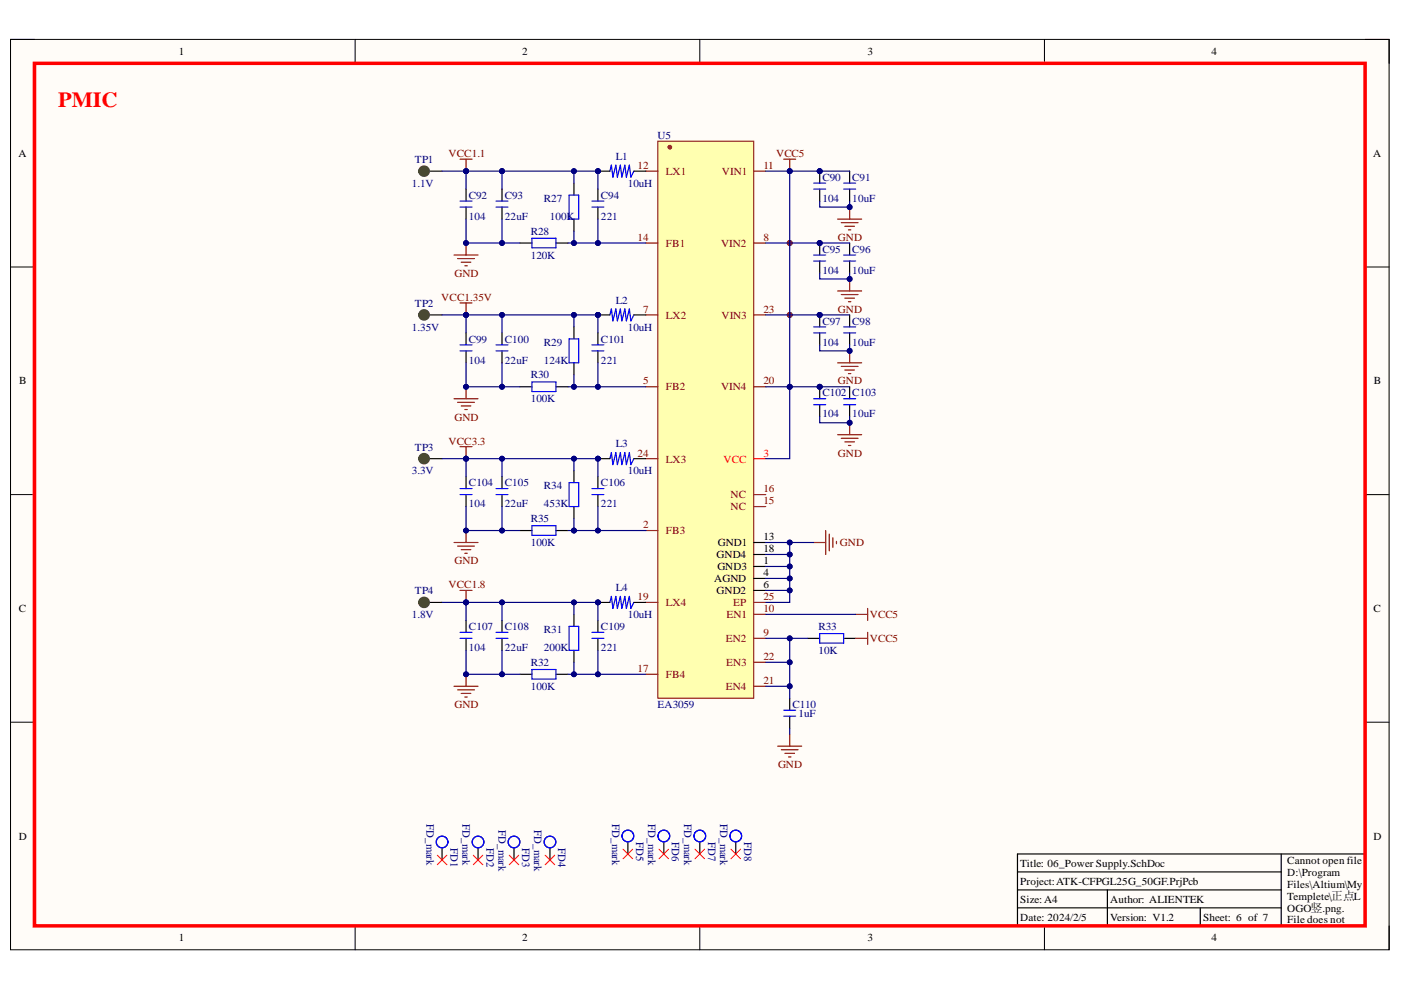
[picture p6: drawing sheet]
<svg xmlns="http://www.w3.org/2000/svg" width="297mm" height="210mm" viewBox="0 0 297 210" stroke-linecap="round" stroke-linejoin="round" font-family="sans-serif">
<defs><g id="words">
<text font-size="4.6" fill="#f00" x="12.4" y="22.7">PMIC</text>
<g font-size="2.4" fill="#000080">
<text x="90.4" y="174.7" transform="rotate(90 90.4 174.7)">FD_mark</text>
<text x="95.5" y="179.8" transform="rotate(90 95.5 179.8)">FD1</text>
<text x="98.1" y="174.7" transform="rotate(90 98.1 174.7)">FD_mark</text>
<text x="103.1" y="179.8" transform="rotate(90 103.1 179.8)">FD2</text>
<text x="105.7" y="176" transform="rotate(90 105.7 176)">FD_mark</text>
<text x="110.7" y="179.8" transform="rotate(90 110.7 179.8)">FD3</text>
<text x="113.3" y="176" transform="rotate(90 113.3 176)">FD_mark</text>
<text x="118.4" y="179.8" transform="rotate(90 118.4 179.8)">FD4</text>
<text x="129.8" y="174.7" transform="rotate(90 129.8 174.7)">FD_mark</text>
<text x="134.9" y="178.5" transform="rotate(90 134.9 178.5)">FD5</text>
<text x="137.4" y="174.7" transform="rotate(90 137.4 174.7)">FD_mark</text>
<text x="142.5" y="178.5" transform="rotate(90 142.5 178.5)">FD6</text>
<text x="145.1" y="174.7" transform="rotate(90 145.1 174.7)">FD_mark</text>
<text x="150.2" y="178.5" transform="rotate(90 150.2 178.5)">FD7</text>
<text x="152.7" y="174.7" transform="rotate(90 152.7 174.7)">FD_mark</text>
<text x="157.8" y="178.5" transform="rotate(90 157.8 178.5)">FD8</text>
</g>
<g font-size="2.3">
<text x="37.9" y="11.7">1</text>
<text x="110.7" y="11.7">2</text>
<text x="183.9" y="11.7">3</text>
<text x="256.9" y="11.7">4</text>
<text x="3.9" y="33.3">A</text>
<text x="291.1" y="33.3">A</text>
<text x="4.1" y="81.5">B</text>
<text x="291.3" y="81.5">B</text>
<text x="151.9" y="118.4">GND4</text>
<text x="152.2" y="115.8">GND1</text>
<text x="161.8" y="119.6">1</text>
<text x="161.8" y="114.6">13</text>
<text x="161.8" y="117.1">18</text>
<text x="151.4" y="123.4">AGND</text>
<text x="151.9" y="126">GND2</text>
<text x="152.1" y="120.9">GND3</text>
<text x="161.8" y="122.2">4</text>
<text x="161.8" y="124.7">6</text>
<text x="4" y="129.8">C</text>
<text x="291.2" y="129.8">C</text>
<text x="4" y="178">D</text>
<text x="291.2" y="178">D</text>
<text x="216.3" y="183.8">Title: 06_Power Supply.SchDoc</text>
<text x="272.9" y="183.1">Cannot open file</text>
<text x="272.9" y="185.7">D:\Program</text>
<text x="216.3" y="191.4">Size: A4</text>
<text x="216.3" y="187.6">Project:ATK-CFPGL25G_50GF.PrjPcb</text>
<text x="235.4" y="191.4">Author: ALIENTEK</text>
<text x="272.9" y="188.2">Files\Altium\My</text>
<text x="272.9" y="190.7">Templete\正点L</text>
<text x="216.3" y="195.2">Date: 2024/2/5</text>
<text x="235.4" y="195.2">Version: V1.2</text>
<text x="255.1" y="195.2">Sheet: 6 of 7</text>
<text x="272.9" y="193.3">OGO竖.png.</text>
<text x="272.9" y="195.8">File does not</text>
<text x="37.9" y="199.6">1</text>
<text x="110.7" y="199.6">2</text>
<text x="183.9" y="199.6">3</text>
<text x="256.9" y="199.6">4</text>
<text x="272.9" y="198.3">exist.</text>
</g>
<g font-size="2.3" fill="#000080">
<text x="139.4" y="29.5">U5</text>
<text x="88" y="34.6">TP1</text>
<text x="130.5" y="33.9">L1</text>
<text x="87.3" y="39.6">1.1V</text>
<text x="133.1" y="39.6">10uH</text>
<text x="174.4" y="38.4">C90</text>
<text x="180.7" y="38.4">C91</text>
<text x="99.4" y="42.2">C92</text>
<text x="99.4" y="46.6">104</text>
<text x="107" y="42.2">C93</text>
<text x="107" y="46.6">22uF</text>
<text x="115.3" y="42.8">R27</text>
<text x="116.6" y="46.6">100K</text>
<text x="127.4" y="42.2">C94</text>
<text x="127.4" y="46.6">221</text>
<text x="174.4" y="42.8">104</text>
<text x="180.7" y="42.8">10uF</text>
<text x="112.5" y="49.8">R28</text>
<text x="174.4" y="53.6">C95</text>
<text x="180.7" y="53.6">C96</text>
<text x="112.5" y="54.9">120K</text>
<text x="174.4" y="58">104</text>
<text x="180.7" y="58">10uF</text>
<text x="88" y="65">TP2</text>
<text x="130.5" y="64.4">L2</text>
<text x="87.3" y="70.1">1.35V</text>
<text x="133.1" y="70.1">10uH</text>
<text x="174.4" y="68.8">C97</text>
<text x="180.7" y="68.8">C98</text>
<text x="99.4" y="72.6">C99</text>
<text x="99.4" y="77.1">104</text>
<text x="107" y="72.6">C100</text>
<text x="107" y="77.1">22uF</text>
<text x="115.3" y="73.3">R29</text>
<text x="115.3" y="77.1">124K</text>
<text x="127.4" y="72.6">C101</text>
<text x="127.4" y="77.1">221</text>
<text x="174.4" y="73.3">104</text>
<text x="180.7" y="73.3">10uF</text>
<text x="112.5" y="80.2">R30</text>
<text x="112.5" y="85.3">100K</text>
<text x="174.4" y="84">C102</text>
<text x="174.4" y="88.5">104</text>
<text x="180.7" y="84">C103</text>
<text x="180.7" y="88.5">10uF</text>
<text x="88" y="95.5">TP3</text>
<text x="130.5" y="94.9">L3</text>
<text x="87.3" y="100.6">3.3V</text>
<text x="133.1" y="100.6">10uH</text>
<text x="99.4" y="103.1">C104</text>
<text x="99.4" y="107.5">104</text>
<text x="107" y="103.1">C105</text>
<text x="107" y="107.5">22uF</text>
<text x="115.3" y="103.7">R34</text>
<text x="115.3" y="107.5">453K</text>
<text x="127.4" y="103.1">C106</text>
<text x="127.4" y="107.5">221</text>
<text x="112.5" y="110.7">R35</text>
<text x="112.5" y="115.8">100K</text>
<text x="88" y="126">TP4</text>
<text x="130.5" y="125.4">L4</text>
<text x="87.3" y="131">1.8V</text>
<text x="133.1" y="131">10uH</text>
<text x="99.4" y="133.6">C107</text>
<text x="107" y="133.6">C108</text>
<text x="115.3" y="134.2">R31</text>
<text x="127.4" y="133.6">C109</text>
<text x="173.5" y="133.6">R33</text>
<text x="99.4" y="138.1">104</text>
<text x="107" y="138.1">22uF</text>
<text x="112.5" y="141.2">R32</text>
<text x="115.3" y="138.1">200K</text>
<text x="127.4" y="138.1">221</text>
<text x="173.5" y="138.6">10K</text>
<text x="112.5" y="146.3">100K</text>
<text x="139.4" y="150.1">EA3059</text>
<text x="168" y="150.1">C110</text>
<text x="169.3" y="152">1uF</text>
</g>
<g font-size="2.3" fill="#800000">
<text x="95.1" y="33.3">VCC1.1</text>
<text x="164.6" y="33.3">VCC5</text>
<text x="177.7" y="51.1">GND</text>
<text x="96.4" y="58.7">GND</text>
<text x="93.6" y="63.7">VCC1.35V</text>
<text x="177.7" y="66.3">GND</text>
<text x="177.7" y="81.5">GND</text>
<text x="96.4" y="89.2">GND</text>
<text x="95.1" y="94.3">VCC3.3</text>
<text x="177.7" y="96.8">GND</text>
<text x="96.4" y="119.6">GND</text>
<text x="178.1" y="115.8">GND</text>
<text x="95.1" y="124.7">VCC1.8</text>
<text x="184.4" y="131">VCC5</text>
<text x="184.4" y="136.1">VCC5</text>
<text x="96.4" y="150.1">GND</text>
<text x="165" y="162.8">GND</text>
</g>
<g font-size="2.3" fill="#800">
<text x="135.2" y="35.8">12</text>
<text x="161.8" y="35.8">11</text>
<text x="141.2" y="37.1">LX1</text>
<text x="153" y="37.1">VIN1</text>
<text x="135.2" y="51.1">14</text>
<text x="141.2" y="52.3">FB1</text>
<text x="152.9" y="52.3">VIN2</text>
<text x="161.8" y="51.1">8</text>
<text x="136.4" y="66.3">7</text>
<text x="141.2" y="67.5">LX2</text>
<text x="153" y="67.5">VIN3</text>
<text x="161.8" y="66.3">23</text>
<text x="136.4" y="81.5">5</text>
<text x="141.2" y="82.8">FB2</text>
<text x="152.9" y="82.8">VIN4</text>
<text x="161.8" y="81.5">20</text>
<text x="135.2" y="96.8">24</text>
<text x="141.2" y="98.1">LX3</text>
<text x="154.9" y="105.7">NC</text>
<text x="161.8" y="106.9">15</text>
<text x="161.8" y="104.4">16</text>
<text x="136.4" y="112">2</text>
<text x="141.2" y="113.3">FB3</text>
<text x="154.9" y="108.2">NC</text>
<text x="135.2" y="127.2">19</text>
<text x="141.2" y="128.5">LX4</text>
<text x="154.1" y="131">EN1</text>
<text x="155.4" y="128.5">EP</text>
<text x="161.8" y="129.8">10</text>
<text x="161.8" y="127.2">25</text>
<text x="153.9" y="136.1">EN2</text>
<text x="161.8" y="134.8">9</text>
<text x="135.2" y="142.5">17</text>
<text x="141.2" y="143.7">FB4</text>
<text x="154" y="141.2">EN3</text>
<text x="161.8" y="139.9">22</text>
<text x="153.9" y="146.3">EN4</text>
<text x="161.8" y="145">21</text>
</g>
<g font-size="2.3" fill="#f00">
<text x="153.4" y="98.1">VCC</text>
<text x="161.8" y="96.8">3</text>
</g>
</g></defs>
<path d="M2.2 8.4h292.3v193h-292.3z" fill-rule="evenodd" fill="#fffcf8"/>
<path d="M2.2 8.4h292.3v193h-292.3z" fill="none" stroke="#000" stroke-width=".21"/>
<path d="M7.3 13.4h282.1v182.9h-282.1z" fill-rule="evenodd" fill="#fffcf8"/>
<g fill="none" stroke="#000" stroke-width=".21">
<path d="M2.2 8.4h5.1M7.3 13.4h282.1v182.9h-282.1zM75.3 8.4v5M148.4 8.4v5M221.4 8.4v5M289.4 8.4h5.1v5M2.2 56.6h5.1M289.4 56.6h5.1M2.2 104.9h5.1M289.4 104.9h5.1M2.2 153.1h5.1M289.4 153.1h5.1"/>
<path d="M75.3 196.3v5.1M148.4 196.3v5.1M221.4 196.3v5.1M294.5 196.3v5.1"/>
</g>
<circle cx="167.4" cy="66.8" r=".51" fill="#000080"/>
<circle cx="167.4" cy="66.8" r=".51" fill="none" stroke="#000080" stroke-width=".21"/>
<circle cx="167.4" cy="51.5" r=".51" fill="#000080"/>
<circle cx="167.4" cy="51.5" r=".51" fill="none" stroke="#000080" stroke-width=".21"/>
<path d="M215.7 181.1h73.7v15.2h-73.7zM215.7 188.7h55.9M215.7 192.5h55.9M215.7 184.9h55.9M234.8 188.7v7.6M254.5 192.5v3.8M271.6 181.1v15.2" fill="none" stroke="#000" stroke-width=".25"/>
<path d="M7.3 13.4h282.1v182.9h-282.1z" fill="none" stroke="#f00" stroke-width=".75"/>
<path d="M139.5 29.9h20.3v118.1h-20.3z" fill-rule="evenodd" fill="#ffffb0"/>
<path d="M139.5 29.9h20.3v118.1h-20.3z" fill="none" stroke="#800000" stroke-width=".21"/>
<circle cx="142" cy="31.2" r=".38" fill="#800"/>
<g fill="none" stroke="#800" stroke-width=".25">
<path d="M136.9 36.3h2.6M159.8 36.3h2.6M136.9 51.5h2.6M159.8 51.5h2.6M136.9 66.8h2.6M159.8 66.8h2.6M136.9 82h2.6M136.9 97.2h2.6M159.8 82h2.6M136.9 112.5h2.6M159.8 107.4h2.6M159.8 104.9h2.6"/>
<path d="M136.9 127.7h2.6M159.8 135.3h2.6M159.8 130.3h2.6M159.8 127.7h2.6M136.9 143h2.6M159.8 145.5h2.6M159.8 140.4h2.6"/>
<circle cx="142" cy="31.2" r=".38"/>
</g>
<path d="M159.8 115h2.6M159.8 117.6h2.6M159.8 120.1h2.6M159.8 122.6h2.6M159.8 125.2h2.6" fill="none" stroke="#000" stroke-width=".25"/>
<path d="M159.8 97.2h2.6" fill="none" stroke="#f00" stroke-width=".25"/>
<path d="M166.2 33.8h2.5M167.4 33.8v2.5" fill="none" stroke="#800000" stroke-width=".25"/>
<circle cx="167.4" cy="36.3" r=".51" fill="#000080"/>
<circle cx="167.4" cy="36.3" r=".51" fill="none" stroke="#000080" stroke-width=".21"/>
<path d="M177.6 46.5h5.1M178.4 47.2h3.5M179.1 48h2.1M179.9 48.7h.5M180.1 43.9v2.6" fill="none" stroke="#800000" stroke-width=".25"/>
<circle cx="180.1" cy="43.9" r=".51" fill="#000080"/>
<circle cx="180.1" cy="43.9" r=".51" fill="none" stroke="#000080" stroke-width=".21"/>
<circle cx="167.4" cy="51.5" r=".51" fill="#800000"/>
<circle cx="167.4" cy="51.5" r=".51" fill="none" stroke="#800000" stroke-width=".21"/>
<circle cx="167.4" cy="66.8" r=".51" fill="#800000"/>
<circle cx="167.4" cy="66.8" r=".51" fill="none" stroke="#800000" stroke-width=".21"/>
<path d="M172.5 115h2.6M175.1 112.5v5.1M175.8 113.3v3.5M176.6 114v2M177.3 114.8v.5" fill="none" stroke="#800000" stroke-width=".25"/>
<circle cx="126.8" cy="36.3" r=".51" fill="#000080"/>
<circle cx="126.8" cy="36.3" r=".51" fill="none" stroke="#000080" stroke-width=".21"/>
<path d="M129.3 36.3l.3-1.3 .3 2.6 .7-2.6 .3 2.6 .6-2.6 .3 2.6 .7-2.6 .3 2.6 .6-2.6 .4 2.6 .6-1.3" fill="none" stroke="#00f" stroke-width=".25"/>
<path d="M126.8 36.3h2.5M134.4 36.3h2.5" fill="none" stroke="#000" stroke-width=".25"/>
<circle cx="126.8" cy="36.3" r=".51" fill="#000080"/>
<circle cx="126.8" cy="36.3" r=".51" fill="none" stroke="#000080" stroke-width=".21"/>
<circle cx="126.8" cy="66.8" r=".51" fill="#000080"/>
<circle cx="126.8" cy="66.8" r=".51" fill="none" stroke="#000080" stroke-width=".21"/>
<path d="M129.3 66.8l.3-1.3 .3 2.5 .7-2.5 .3 2.5 .6-2.5 .3 2.5 .7-2.5 .3 2.5 .6-2.5 .4 2.5 .6-1.2" fill="none" stroke="#00f" stroke-width=".25"/>
<path d="M126.8 66.8h2.5M134.4 66.8h2.5" fill="none" stroke="#000" stroke-width=".25"/>
<circle cx="126.8" cy="66.8" r=".51" fill="#000080"/>
<circle cx="126.8" cy="66.8" r=".51" fill="none" stroke="#000080" stroke-width=".21"/>
<path d="M97.5 64.2h2.6M98.8 64.2v2.6" fill="none" stroke="#800000" stroke-width=".25"/>
<circle cx="98.8" cy="66.8" r=".51" fill="#000080"/>
<circle cx="98.8" cy="66.8" r=".51" fill="none" stroke="#000080" stroke-width=".21"/>
<circle cx="126.8" cy="97.2" r=".51" fill="#000080"/>
<circle cx="126.8" cy="97.2" r=".51" fill="none" stroke="#000080" stroke-width=".21"/>
<path d="M129.3 97.2l.3-1.2 .3 2.5 .7-2.5 .3 2.5 .6-2.5 .3 2.5 .7-2.5 .3 2.5 .6-2.5 .4 2.5 .6-1.3" fill="none" stroke="#00f" stroke-width=".25"/>
<path d="M126.8 97.2h2.5M134.4 97.2h2.5" fill="none" stroke="#000" stroke-width=".25"/>
<circle cx="126.8" cy="97.2" r=".51" fill="#000080"/>
<circle cx="126.8" cy="97.2" r=".51" fill="none" stroke="#000080" stroke-width=".21"/>
<circle cx="126.8" cy="127.7" r=".51" fill="#000080"/>
<circle cx="126.8" cy="127.7" r=".51" fill="none" stroke="#000080" stroke-width=".21"/>
<path d="M129.3 127.7l.3-1.2 .3 2.5 .7-2.5 .3 2.5 .6-2.5 .3 2.5 .7-2.5 .3 2.5 .6-2.5 .4 2.5 .6-1.3" fill="none" stroke="#00f" stroke-width=".25"/>
<path d="M126.8 127.7h2.5M134.4 127.7h2.5" fill="none" stroke="#000" stroke-width=".25"/>
<circle cx="126.8" cy="127.7" r=".51" fill="#000080"/>
<circle cx="126.8" cy="127.7" r=".51" fill="none" stroke="#000080" stroke-width=".21"/>
<path d="M126.8 40.1v2.5M126.8 43.9v2.5M91.2 66.8h2.5" fill="none" stroke="#000" stroke-width=".25"/>
<circle cx="89.9" cy="66.8" r=".61" fill="none" stroke="#602732" stroke-width="1.2"/>
<path d="M125.5 43.9h2.5M125.5 42.6h2.5" fill="none" stroke="#00f" stroke-width=".25"/>
<circle cx="173.8" cy="36.3" r=".51" fill="#000080"/>
<circle cx="173.8" cy="36.3" r=".51" fill="none" stroke="#000080" stroke-width=".21"/>
<path d="M173.8 36.3v2.5" fill="none" stroke="#000" stroke-width=".25"/>
<circle cx="173.8" cy="36.3" r=".51" fill="#000080"/>
<circle cx="173.8" cy="36.3" r=".51" fill="none" stroke="#000080" stroke-width=".21"/>
<path d="M180.1 36.3v2.5M173.8 40.1v2.5M180.1 40.1v2.5" fill="none" stroke="#000" stroke-width=".25"/>
<path d="M172.5 38.8h2.6M178.9 38.8h2.5M172.5 40.1h2.6M178.9 40.1h2.5" fill="none" stroke="#00f" stroke-width=".25"/>
<path d="M177.6 76.9h5.1M178.4 77.7h3.5M179.1 78.5h2.1M179.9 79.2h.5M180.1 74.4v2.5" fill="none" stroke="#800000" stroke-width=".25"/>
<circle cx="180.1" cy="74.4" r=".51" fill="#000080"/>
<circle cx="180.1" cy="74.4" r=".51" fill="none" stroke="#000080" stroke-width=".21"/>
<path d="M96.3 84.5h5M97 85.3h3.6M97.8 86.1h2M98.6 86.8h.5M98.8 82v2.5" fill="none" stroke="#800000" stroke-width=".25"/>
<circle cx="98.8" cy="82" r=".51" fill="#000080"/>
<circle cx="98.8" cy="82" r=".51" fill="none" stroke="#000080" stroke-width=".21"/>
<path d="M98.8 70.6v2.5M98.8 74.4v2.5M106.4 70.6v2.5M106.4 74.4v2.5M121.7 69.3v2.5M121.7 76.9v2.6M126.8 70.6v2.5M126.8 74.4v2.5M110.2 82h2.6M117.9 82h2.5" fill="none" stroke="#000" stroke-width=".25"/>
<path d="M97.5 74.4h2.6M97.5 73.1h2.6M105.2 74.4h2.5M105.2 73.1h2.5M120.7 71.8h2v5.1h-2zM125.5 74.4h2.5M125.5 73.1h2.5M112.8 81h5.1v2h-5.1z" fill="none" stroke="#00f" stroke-width=".25"/>
<circle cx="173.8" cy="66.8" r=".51" fill="#000080"/>
<circle cx="173.8" cy="66.8" r=".51" fill="none" stroke="#000080" stroke-width=".21"/>
<path d="M173.8 66.8v2.5" fill="none" stroke="#000" stroke-width=".25"/>
<circle cx="173.8" cy="66.8" r=".51" fill="#000080"/>
<circle cx="173.8" cy="66.8" r=".51" fill="none" stroke="#000080" stroke-width=".21"/>
<path d="M173.8 70.6v2.5M180.1 66.8v2.5M180.1 70.6v2.5" fill="none" stroke="#000" stroke-width=".25"/>
<path d="M172.5 70.6h2.6M172.5 69.3h2.6M178.9 70.6h2.5M178.9 69.3h2.5" fill="none" stroke="#00f" stroke-width=".25"/>
<path d="M177.6 92.2h5.1M178.4 92.9h3.5M179.1 93.7h2.1M179.9 94.5h.5M180.1 89.6v2.6" fill="none" stroke="#800000" stroke-width=".25"/>
<circle cx="180.1" cy="89.6" r=".51" fill="#000080"/>
<circle cx="180.1" cy="89.6" r=".51" fill="none" stroke="#000080" stroke-width=".21"/>
<path d="M126.8 101.1v2.5M126.8 104.9v2.5" fill="none" stroke="#000" stroke-width=".25"/>
<path d="M125.5 104.9h2.5M125.5 103.6h2.5" fill="none" stroke="#00f" stroke-width=".25"/>
<circle cx="173.8" cy="82" r=".51" fill="#000080"/>
<circle cx="173.8" cy="82" r=".51" fill="none" stroke="#000080" stroke-width=".21"/>
<path d="M173.8 82v2.5" fill="none" stroke="#000" stroke-width=".25"/>
<circle cx="173.8" cy="82" r=".51" fill="#000080"/>
<circle cx="173.8" cy="82" r=".51" fill="none" stroke="#000080" stroke-width=".21"/>
<path d="M173.8 85.8v2.6M180.1 82v2.5M180.1 85.8v2.6M126.8 131.5v2.6M126.8 135.3v2.6" fill="none" stroke="#000" stroke-width=".25"/>
<path d="M172.5 85.8h2.6M172.5 84.5h2.6M178.9 85.8h2.5M178.9 84.5h2.5M125.5 135.3h2.5M125.5 134.1h2.5" fill="none" stroke="#00f" stroke-width=".25"/>
<path d="M180.1 59.1v2.6M177.6 61.7h5.1M178.4 62.5h3.5M179.1 63.2h2.1M179.9 64h.5" fill="none" stroke="#800000" stroke-width=".25"/>
<circle cx="180.1" cy="59.1" r=".51" fill="#000080"/>
<circle cx="180.1" cy="59.1" r=".51" fill="none" stroke="#000080" stroke-width=".21"/>
<circle cx="173.8" cy="51.5" r=".51" fill="#000080"/>
<circle cx="173.8" cy="51.5" r=".51" fill="none" stroke="#000080" stroke-width=".21"/>
<path d="M173.8 51.5v2.6" fill="none" stroke="#000" stroke-width=".25"/>
<circle cx="173.8" cy="51.5" r=".51" fill="#000080"/>
<circle cx="173.8" cy="51.5" r=".51" fill="none" stroke="#000080" stroke-width=".21"/>
<path d="M173.8 55.3v2.6M180.1 51.5v2.6M180.1 55.3v2.6M171.2 135.3h2.6M178.9 135.3h2.5M167.4 148v2.6M167.4 151.9v2.5" fill="none" stroke="#000" stroke-width=".25"/>
<path d="M172.5 55.3h2.6M172.5 54.1h2.6M178.9 55.3h2.5M178.9 54.1h2.5M173.8 134.3h5.1v2.1h-5.1zM166.2 151.9h2.5M166.2 150.6h2.5" fill="none" stroke="#00f" stroke-width=".25"/>
<path d="M97.5 33.8h2.6M98.8 33.8v2.5M181.4 135.3h2.6M184 134.1v2.5" fill="none" stroke="#800000" stroke-width=".25"/>
<circle cx="98.8" cy="36.3" r=".51" fill="#000080"/>
<circle cx="98.8" cy="36.3" r=".51" fill="none" stroke="#000080" stroke-width=".21"/>
<path d="M91.2 36.3h2.5" fill="none" stroke="#000" stroke-width=".25"/>
<circle cx="89.9" cy="36.3" r=".61" fill="none" stroke="#602732" stroke-width="1.2"/>
<path d="M96.3 54.1h5M97 54.8h3.6M97.8 55.6h2M98.6 56.4h.5M98.8 51.5v2.6" fill="none" stroke="#800000" stroke-width=".25"/>
<circle cx="98.8" cy="51.5" r=".51" fill="#000080"/>
<circle cx="98.8" cy="51.5" r=".51" fill="none" stroke="#000080" stroke-width=".21"/>
<path d="M121.7 38.8v2.6M98.8 40.1v2.5M98.8 43.9v2.5M106.4 40.1v2.5M106.4 43.9v2.5M110.2 51.5h2.6M117.9 51.5h2.5M121.7 46.4v2.6M91.2 127.7h2.5" fill="none" stroke="#000" stroke-width=".25"/>
<path d="M97.5 43.9h2.6M97.5 42.6h2.6M105.2 43.9h2.5M105.2 42.6h2.5M112.8 50.5h5.1v2h-5.1zM120.7 41.4h2v5h-2z" fill="none" stroke="#00f" stroke-width=".25"/>
<circle cx="89.9" cy="127.7" r=".61" fill="none" stroke="#602732" stroke-width="1.2"/>
<path d="M96.3 145.5h5M97 146.3h3.6M97.8 147h2M98.6 147.8h.5M98.8 143v2.5" fill="none" stroke="#800000" stroke-width=".25"/>
<circle cx="98.8" cy="143" r=".51" fill="#000080"/>
<circle cx="98.8" cy="143" r=".51" fill="none" stroke="#000080" stroke-width=".21"/>
<path d="M98.8 131.5v2.6M98.8 135.3v2.6M106.4 131.5v2.6M106.4 135.3v2.6" fill="none" stroke="#000" stroke-width=".25"/>
<path d="M97.5 135.3h2.6M97.5 134.1h2.6M105.2 135.3h2.5M105.2 134.1h2.5" fill="none" stroke="#00f" stroke-width=".25"/>
<path d="M96.3 115h5M97 115.8h3.6M97.8 116.5h2M98.6 117.3h.5M98.8 112.5v2.5" fill="none" stroke="#800000" stroke-width=".25"/>
<circle cx="98.8" cy="112.5" r=".51" fill="#000080"/>
<circle cx="98.8" cy="112.5" r=".51" fill="none" stroke="#000080" stroke-width=".21"/>
<g fill="none" stroke="#000" stroke-width=".25">
<path d="M91.2 97.2h2.5M98.8 101.1v2.5M98.8 104.9v2.5M106.4 101.1v2.5M106.4 104.9v2.5M93.7 179.8v2.5M101.4 179.8v2.5M109 179.8v2.5M116.6 179.8v2.5M133.1 178.5v2.6M140.7 178.5v2.6M148.4 178.5v2.6"/>
<path d="M156 178.5v2.6"/>
</g>
<circle cx="89.9" cy="97.2" r=".61" fill="none" stroke="#602732" stroke-width="1.2"/>
<g fill="none" stroke="#00f" stroke-width=".25">
<path d="M97.5 104.9h2.6M97.5 103.6h2.6M105.2 104.9h2.5M105.2 103.6h2.5"/>
<circle cx="93.7" cy="178.5" r="1.23"/>
<circle cx="101.3" cy="178.5" r="1.23"/>
<circle cx="101.4" cy="178.5" r="1.23"/>
<circle cx="109" cy="178.5" r="1.23"/>
<circle cx="116.6" cy="178.5" r="1.23"/>
<circle cx="133.1" cy="177.3" r="1.24"/>
<circle cx="140.7" cy="177.3" r="1.24"/>
<circle cx="148.4" cy="177.3" r="1.24"/>
<circle cx="156" cy="177.3" r="1.24"/>
</g>
<path d="M97.5 94.7h2.6M98.8 94.7v2.5M181.4 130.3h2.6M184 129v2.5M164.9 158.2h5.1M165.6 159h3.6M166.4 159.7h2M167.4 155.7v2.5M167.2 160.5h.5" fill="none" stroke="#800000" stroke-width=".25"/>
<g fill="none" stroke="#f00" stroke-width=".21">
<path d="M92.7 181.3l2 2M94.7 181.3l-2 2M100.3 181.3l2.1 2M102.4 181.3l-2.1 2M108 181.3l2 2M110 181.3l-2 2M115.6 181.3l2 2M117.6 181.3l-2 2M132.1 180.1l2 2M134.1 180.1l-2 2M139.7 180.1l2.1 2M141.8 180.1l-2.1 2"/>
<path d="M147.4 180.1l2 2M149.4 180.1l-2 2M155 180.1l2 2M157 180.1l-2 2"/>
</g>
<circle cx="98.8" cy="97.2" r=".51" fill="#000080"/>
<circle cx="98.8" cy="97.2" r=".51" fill="none" stroke="#000080" stroke-width=".21"/>
<path d="M121.7 99.8v2.5M110.2 112.5h2.6M117.9 112.5h2.5M121.7 107.4v2.5" fill="none" stroke="#000" stroke-width=".25"/>
<path d="M112.8 111.5h5.1v2h-5.1zM120.7 102.3h2v5.1h-2z" fill="none" stroke="#00f" stroke-width=".25"/>
<path d="M97.5 125.2h2.6M98.8 125.2v2.5" fill="none" stroke="#800000" stroke-width=".25"/>
<circle cx="98.8" cy="127.7" r=".51" fill="#000080"/>
<circle cx="98.8" cy="127.7" r=".51" fill="none" stroke="#000080" stroke-width=".21"/>
<path d="M121.7 130.3v2.5M121.7 137.9v2.5M110.2 143h2.6M117.9 143h2.5" fill="none" stroke="#000" stroke-width=".25"/>
<path d="M120.7 132.8h2v5.1h-2zM112.8 141.9h5.1v2.1h-5.1z" fill="none" stroke="#00f" stroke-width=".25"/>
<path d="M167.4 36.3v45.7" fill="none" stroke="#000080" stroke-width=".25"/>
<circle cx="167.4" cy="36.3" r=".51" fill="#000080"/>
<circle cx="167.4" cy="36.3" r=".51" fill="none" stroke="#000080" stroke-width=".21"/>
<circle cx="167.4" cy="82" r=".51" fill="#000080"/>
<circle cx="167.4" cy="82" r=".51" fill="none" stroke="#000080" stroke-width=".21"/>
<path d="M93.7 127.7h5.1" fill="none" stroke="#000080" stroke-width=".25"/>
<circle cx="98.8" cy="127.7" r=".51" fill="#000080"/>
<circle cx="98.8" cy="127.7" r=".51" fill="none" stroke="#000080" stroke-width=".21"/>
<path d="M93.7 97.2h5.1" fill="none" stroke="#000080" stroke-width=".25"/>
<circle cx="98.8" cy="97.2" r=".51" fill="#000080"/>
<circle cx="98.8" cy="97.2" r=".51" fill="none" stroke="#000080" stroke-width=".21"/>
<path d="M93.7 66.8h5.1" fill="none" stroke="#000080" stroke-width=".25"/>
<circle cx="98.8" cy="66.8" r=".51" fill="#000080"/>
<circle cx="98.8" cy="66.8" r=".51" fill="none" stroke="#000080" stroke-width=".21"/>
<path d="M93.7 36.3h5.1" fill="none" stroke="#000080" stroke-width=".25"/>
<circle cx="98.8" cy="36.3" r=".51" fill="#000080"/>
<circle cx="98.8" cy="36.3" r=".51" fill="none" stroke="#000080" stroke-width=".21"/>
<path d="M98.8 137.9v5.1h11.4" fill="none" stroke="#000080" stroke-width=".25"/>
<circle cx="98.8" cy="143" r=".51" fill="#000080"/>
<circle cx="98.8" cy="143" r=".51" fill="none" stroke="#000080" stroke-width=".21"/>
<circle cx="106.4" cy="143" r=".51" fill="#000080"/>
<circle cx="106.4" cy="143" r=".51" fill="none" stroke="#000080" stroke-width=".21"/>
<path d="M98.8 127.7h28v3.8" fill="none" stroke="#000080" stroke-width=".25"/>
<circle cx="126.8" cy="127.7" r=".51" fill="#000080"/>
<circle cx="126.8" cy="127.7" r=".51" fill="none" stroke="#000080" stroke-width=".21"/>
<circle cx="121.7" cy="127.7" r=".51" fill="#000080"/>
<circle cx="121.7" cy="127.7" r=".51" fill="none" stroke="#000080" stroke-width=".21"/>
<circle cx="106.4" cy="127.7" r=".51" fill="#000080"/>
<circle cx="106.4" cy="127.7" r=".51" fill="none" stroke="#000080" stroke-width=".21"/>
<circle cx="98.8" cy="127.7" r=".51" fill="#000080"/>
<circle cx="98.8" cy="127.7" r=".51" fill="none" stroke="#000080" stroke-width=".21"/>
<path d="M98.8 107.4v5.1h11.4" fill="none" stroke="#000080" stroke-width=".25"/>
<circle cx="98.8" cy="112.5" r=".51" fill="#000080"/>
<circle cx="98.8" cy="112.5" r=".51" fill="none" stroke="#000080" stroke-width=".21"/>
<circle cx="106.4" cy="112.5" r=".51" fill="#000080"/>
<circle cx="106.4" cy="112.5" r=".51" fill="none" stroke="#000080" stroke-width=".21"/>
<path d="M98.8 97.2h28v3.9" fill="none" stroke="#000080" stroke-width=".25"/>
<circle cx="126.8" cy="97.2" r=".51" fill="#000080"/>
<circle cx="126.8" cy="97.2" r=".51" fill="none" stroke="#000080" stroke-width=".21"/>
<circle cx="121.7" cy="97.2" r=".51" fill="#000080"/>
<circle cx="121.7" cy="97.2" r=".51" fill="none" stroke="#000080" stroke-width=".21"/>
<circle cx="106.4" cy="97.2" r=".51" fill="#000080"/>
<circle cx="106.4" cy="97.2" r=".51" fill="none" stroke="#000080" stroke-width=".21"/>
<circle cx="98.8" cy="97.2" r=".51" fill="#000080"/>
<circle cx="98.8" cy="97.2" r=".51" fill="none" stroke="#000080" stroke-width=".21"/>
<path d="M98.8 76.9v5.1h11.4" fill="none" stroke="#000080" stroke-width=".25"/>
<circle cx="98.8" cy="82" r=".51" fill="#000080"/>
<circle cx="98.8" cy="82" r=".51" fill="none" stroke="#000080" stroke-width=".21"/>
<circle cx="106.4" cy="82" r=".51" fill="#000080"/>
<circle cx="106.4" cy="82" r=".51" fill="none" stroke="#000080" stroke-width=".21"/>
<path d="M98.8 66.8h28" fill="none" stroke="#000080" stroke-width=".25"/>
<circle cx="98.8" cy="66.8" r=".51" fill="#000080"/>
<circle cx="98.8" cy="66.8" r=".51" fill="none" stroke="#000080" stroke-width=".21"/>
<circle cx="106.4" cy="66.8" r=".51" fill="#000080"/>
<circle cx="106.4" cy="66.8" r=".51" fill="none" stroke="#000080" stroke-width=".21"/>
<circle cx="121.7" cy="66.8" r=".51" fill="#000080"/>
<circle cx="121.7" cy="66.8" r=".51" fill="none" stroke="#000080" stroke-width=".21"/>
<circle cx="126.8" cy="66.8" r=".51" fill="#000080"/>
<circle cx="126.8" cy="66.8" r=".51" fill="none" stroke="#000080" stroke-width=".21"/>
<path d="M98.8 46.4v5.1h11.4" fill="none" stroke="#000080" stroke-width=".25"/>
<circle cx="98.8" cy="51.5" r=".51" fill="#000080"/>
<circle cx="98.8" cy="51.5" r=".51" fill="none" stroke="#000080" stroke-width=".21"/>
<circle cx="106.4" cy="51.5" r=".51" fill="#000080"/>
<circle cx="106.4" cy="51.5" r=".51" fill="none" stroke="#000080" stroke-width=".21"/>
<path d="M98.8 36.3h7.6" fill="none" stroke="#000080" stroke-width=".25"/>
<circle cx="98.8" cy="36.3" r=".51" fill="#000080"/>
<circle cx="98.8" cy="36.3" r=".51" fill="none" stroke="#000080" stroke-width=".21"/>
<circle cx="106.4" cy="36.3" r=".51" fill="#000080"/>
<circle cx="106.4" cy="36.3" r=".51" fill="none" stroke="#000080" stroke-width=".21"/>
<path d="M106.4 36.3h20.4v3.8" fill="none" stroke="#000080" stroke-width=".25"/>
<circle cx="126.8" cy="36.3" r=".51" fill="#000080"/>
<circle cx="126.8" cy="36.3" r=".51" fill="none" stroke="#000080" stroke-width=".21"/>
<circle cx="121.7" cy="36.3" r=".51" fill="#000080"/>
<circle cx="121.7" cy="36.3" r=".51" fill="none" stroke="#000080" stroke-width=".21"/>
<circle cx="106.4" cy="36.3" r=".51" fill="#000080"/>
<circle cx="106.4" cy="36.3" r=".51" fill="none" stroke="#000080" stroke-width=".21"/>
<path d="M121.7 140.4v2.6h-1.3" fill="none" stroke="#000080" stroke-width=".25"/>
<circle cx="121.7" cy="143" r=".51" fill="#000080"/>
<circle cx="121.7" cy="143" r=".51" fill="none" stroke="#000080" stroke-width=".21"/>
<path d="M120.4 112.5h1.3" fill="none" stroke="#000080" stroke-width=".25"/>
<circle cx="121.7" cy="112.5" r=".51" fill="#000080"/>
<circle cx="121.7" cy="112.5" r=".51" fill="none" stroke="#000080" stroke-width=".21"/>
<path d="M121.7 79.5v2.5h-1.3" fill="none" stroke="#000080" stroke-width=".25"/>
<circle cx="121.7" cy="82" r=".51" fill="#000080"/>
<circle cx="121.7" cy="82" r=".51" fill="none" stroke="#000080" stroke-width=".21"/>
<path d="M121.7 49v2.5h-1.3" fill="none" stroke="#000080" stroke-width=".25"/>
<circle cx="121.7" cy="51.5" r=".51" fill="#000080"/>
<circle cx="121.7" cy="51.5" r=".51" fill="none" stroke="#000080" stroke-width=".21"/>
<path d="M121.7 143h15.2" fill="none" stroke="#000080" stroke-width=".25"/>
<circle cx="121.7" cy="143" r=".51" fill="#000080"/>
<circle cx="121.7" cy="143" r=".51" fill="none" stroke="#000080" stroke-width=".21"/>
<circle cx="126.8" cy="143" r=".51" fill="#000080"/>
<circle cx="126.8" cy="143" r=".51" fill="none" stroke="#000080" stroke-width=".21"/>
<path d="M121.7 112.5h15.2" fill="none" stroke="#000080" stroke-width=".25"/>
<circle cx="121.7" cy="112.5" r=".51" fill="#000080"/>
<circle cx="121.7" cy="112.5" r=".51" fill="none" stroke="#000080" stroke-width=".21"/>
<circle cx="126.8" cy="112.5" r=".51" fill="#000080"/>
<circle cx="126.8" cy="112.5" r=".51" fill="none" stroke="#000080" stroke-width=".21"/>
<path d="M121.7 82h15.2" fill="none" stroke="#000080" stroke-width=".25"/>
<circle cx="121.7" cy="82" r=".51" fill="#000080"/>
<circle cx="121.7" cy="82" r=".51" fill="none" stroke="#000080" stroke-width=".21"/>
<circle cx="126.8" cy="82" r=".51" fill="#000080"/>
<circle cx="126.8" cy="82" r=".51" fill="none" stroke="#000080" stroke-width=".21"/>
<path d="M121.7 51.5h15.2" fill="none" stroke="#000080" stroke-width=".25"/>
<circle cx="121.7" cy="51.5" r=".51" fill="#000080"/>
<circle cx="121.7" cy="51.5" r=".51" fill="none" stroke="#000080" stroke-width=".21"/>
<circle cx="126.8" cy="51.5" r=".51" fill="#000080"/>
<circle cx="126.8" cy="51.5" r=".51" fill="none" stroke="#000080" stroke-width=".21"/>
<path d="M167.4 135.3v10.2h-5" fill="none" stroke="#000080" stroke-width=".25"/>
<circle cx="167.4" cy="145.5" r=".51" fill="#000080"/>
<circle cx="167.4" cy="145.5" r=".51" fill="none" stroke="#000080" stroke-width=".21"/>
<circle cx="167.4" cy="140.4" r=".51" fill="#000080"/>
<circle cx="167.4" cy="140.4" r=".51" fill="none" stroke="#000080" stroke-width=".21"/>
<circle cx="167.4" cy="135.3" r=".51" fill="#000080"/>
<circle cx="167.4" cy="135.3" r=".51" fill="none" stroke="#000080" stroke-width=".21"/>
<path d="M162.4 140.4h5" fill="none" stroke="#000080" stroke-width=".25"/>
<circle cx="167.4" cy="140.4" r=".51" fill="#000080"/>
<circle cx="167.4" cy="140.4" r=".51" fill="none" stroke="#000080" stroke-width=".21"/>
<path d="M162.4 135.3h8.8" fill="none" stroke="#000080" stroke-width=".25"/>
<circle cx="167.4" cy="135.3" r=".51" fill="#000080"/>
<circle cx="167.4" cy="135.3" r=".51" fill="none" stroke="#000080" stroke-width=".21"/>
<path d="M162.4 130.3h19M167.4 125.2v2.5h-5" fill="none" stroke="#000080" stroke-width=".25"/>
<circle cx="167.4" cy="125.2" r=".51" fill="#000080"/>
<circle cx="167.4" cy="125.2" r=".51" fill="none" stroke="#000080" stroke-width=".21"/>
<path d="M162.4 115h5v10.2h-5" fill="none" stroke="#000080" stroke-width=".25"/>
<circle cx="167.4" cy="115" r=".51" fill="#000080"/>
<circle cx="167.4" cy="115" r=".51" fill="none" stroke="#000080" stroke-width=".21"/>
<circle cx="167.4" cy="117.6" r=".51" fill="#000080"/>
<circle cx="167.4" cy="117.6" r=".51" fill="none" stroke="#000080" stroke-width=".21"/>
<circle cx="167.4" cy="120.1" r=".51" fill="#000080"/>
<circle cx="167.4" cy="120.1" r=".51" fill="none" stroke="#000080" stroke-width=".21"/>
<circle cx="167.4" cy="122.6" r=".51" fill="#000080"/>
<circle cx="167.4" cy="122.6" r=".51" fill="none" stroke="#000080" stroke-width=".21"/>
<circle cx="167.4" cy="125.2" r=".51" fill="#000080"/>
<circle cx="167.4" cy="125.2" r=".51" fill="none" stroke="#000080" stroke-width=".21"/>
<path d="M162.4 122.6h5" fill="none" stroke="#000080" stroke-width=".25"/>
<circle cx="167.4" cy="122.6" r=".51" fill="#000080"/>
<circle cx="167.4" cy="122.6" r=".51" fill="none" stroke="#000080" stroke-width=".21"/>
<path d="M162.4 120.1h5" fill="none" stroke="#000080" stroke-width=".25"/>
<circle cx="167.4" cy="120.1" r=".51" fill="#000080"/>
<circle cx="167.4" cy="120.1" r=".51" fill="none" stroke="#000080" stroke-width=".21"/>
<path d="M162.4 117.6h5" fill="none" stroke="#000080" stroke-width=".25"/>
<circle cx="167.4" cy="117.6" r=".51" fill="#000080"/>
<circle cx="167.4" cy="117.6" r=".51" fill="none" stroke="#000080" stroke-width=".21"/>
<path d="M167.4 82v15.2h-5" fill="none" stroke="#000080" stroke-width=".25"/>
<circle cx="167.4" cy="82" r=".51" fill="#000080"/>
<circle cx="167.4" cy="82" r=".51" fill="none" stroke="#000080" stroke-width=".21"/>
<path d="M162.4 82h17.7" fill="none" stroke="#000080" stroke-width=".25"/>
<circle cx="167.4" cy="82" r=".51" fill="#000080"/>
<circle cx="167.4" cy="82" r=".51" fill="none" stroke="#000080" stroke-width=".21"/>
<circle cx="173.8" cy="82" r=".51" fill="#000080"/>
<circle cx="173.8" cy="82" r=".51" fill="none" stroke="#000080" stroke-width=".21"/>
<path d="M162.4 66.8h17.7" fill="none" stroke="#000080" stroke-width=".25"/>
<circle cx="173.8" cy="66.8" r=".51" fill="#000080"/>
<circle cx="173.8" cy="66.8" r=".51" fill="none" stroke="#000080" stroke-width=".21"/>
<path d="M162.4 51.5h17.7" fill="none" stroke="#000080" stroke-width=".25"/>
<circle cx="173.8" cy="51.5" r=".51" fill="#000080"/>
<circle cx="173.8" cy="51.5" r=".51" fill="none" stroke="#000080" stroke-width=".21"/>
<path d="M162.4 36.3h17.7" fill="none" stroke="#000080" stroke-width=".25"/>
<circle cx="173.8" cy="36.3" r=".51" fill="#000080"/>
<circle cx="173.8" cy="36.3" r=".51" fill="none" stroke="#000080" stroke-width=".21"/>
<circle cx="167.4" cy="36.3" r=".51" fill="#000080"/>
<circle cx="167.4" cy="36.3" r=".51" fill="none" stroke="#000080" stroke-width=".21"/>
<path d="M167.4 115h5.1" fill="none" stroke="#000080" stroke-width=".25"/>
<circle cx="167.4" cy="115" r=".51" fill="#000080"/>
<circle cx="167.4" cy="115" r=".51" fill="none" stroke="#000080" stroke-width=".21"/>
<path d="M173.8 88.4v1.2h6.3v-1.2" fill="none" stroke="#000080" stroke-width=".25"/>
<circle cx="180.1" cy="89.6" r=".51" fill="#000080"/>
<circle cx="180.1" cy="89.6" r=".51" fill="none" stroke="#000080" stroke-width=".21"/>
<path d="M173.8 73.1v1.3h6.3v-1.3" fill="none" stroke="#000080" stroke-width=".25"/>
<circle cx="180.1" cy="74.4" r=".51" fill="#000080"/>
<circle cx="180.1" cy="74.4" r=".51" fill="none" stroke="#000080" stroke-width=".21"/>
<path d="M173.8 57.9v1.2h6.3v-1.2" fill="none" stroke="#000080" stroke-width=".25"/>
<circle cx="180.1" cy="59.1" r=".51" fill="#000080"/>
<circle cx="180.1" cy="59.1" r=".51" fill="none" stroke="#000080" stroke-width=".21"/>
<path d="M173.8 42.6v1.3h6.3v-1.3" fill="none" stroke="#000080" stroke-width=".25"/>
<circle cx="180.1" cy="43.9" r=".51" fill="#000080"/>
<circle cx="180.1" cy="43.9" r=".51" fill="none" stroke="#000080" stroke-width=".21"/>
<path d="M98.8 127.7v3.8" fill="none" stroke="#000080" stroke-width=".25"/>
<circle cx="98.8" cy="127.7" r=".51" fill="#000080"/>
<circle cx="98.8" cy="127.7" r=".51" fill="none" stroke="#000080" stroke-width=".21"/>
<path d="M98.8 97.2v3.9" fill="none" stroke="#000080" stroke-width=".25"/>
<circle cx="98.8" cy="97.2" r=".51" fill="#000080"/>
<circle cx="98.8" cy="97.2" r=".51" fill="none" stroke="#000080" stroke-width=".21"/>
<path d="M98.8 66.8v3.8" fill="none" stroke="#000080" stroke-width=".25"/>
<circle cx="98.8" cy="66.8" r=".51" fill="#000080"/>
<circle cx="98.8" cy="66.8" r=".51" fill="none" stroke="#000080" stroke-width=".21"/>
<path d="M98.8 36.3v3.8" fill="none" stroke="#000080" stroke-width=".25"/>
<circle cx="98.8" cy="36.3" r=".51" fill="#000080"/>
<circle cx="98.8" cy="36.3" r=".51" fill="none" stroke="#000080" stroke-width=".21"/>
<path d="M106.4 137.9v5.1" fill="none" stroke="#000080" stroke-width=".25"/>
<circle cx="106.4" cy="143" r=".51" fill="#000080"/>
<circle cx="106.4" cy="143" r=".51" fill="none" stroke="#000080" stroke-width=".21"/>
<path d="M106.4 127.7v3.8" fill="none" stroke="#000080" stroke-width=".25"/>
<circle cx="106.4" cy="127.7" r=".51" fill="#000080"/>
<circle cx="106.4" cy="127.7" r=".51" fill="none" stroke="#000080" stroke-width=".21"/>
<path d="M106.4 107.4v5.1" fill="none" stroke="#000080" stroke-width=".25"/>
<circle cx="106.4" cy="112.5" r=".51" fill="#000080"/>
<circle cx="106.4" cy="112.5" r=".51" fill="none" stroke="#000080" stroke-width=".21"/>
<path d="M106.4 97.2v3.9" fill="none" stroke="#000080" stroke-width=".25"/>
<circle cx="106.4" cy="97.2" r=".51" fill="#000080"/>
<circle cx="106.4" cy="97.2" r=".51" fill="none" stroke="#000080" stroke-width=".21"/>
<path d="M106.4 76.9v5.1" fill="none" stroke="#000080" stroke-width=".25"/>
<circle cx="106.4" cy="82" r=".51" fill="#000080"/>
<circle cx="106.4" cy="82" r=".51" fill="none" stroke="#000080" stroke-width=".21"/>
<path d="M106.4 66.8v3.8" fill="none" stroke="#000080" stroke-width=".25"/>
<circle cx="106.4" cy="66.8" r=".51" fill="#000080"/>
<circle cx="106.4" cy="66.8" r=".51" fill="none" stroke="#000080" stroke-width=".21"/>
<path d="M106.4 46.4v5.1" fill="none" stroke="#000080" stroke-width=".25"/>
<circle cx="106.4" cy="51.5" r=".51" fill="#000080"/>
<circle cx="106.4" cy="51.5" r=".51" fill="none" stroke="#000080" stroke-width=".21"/>
<path d="M106.4 36.3v3.8" fill="none" stroke="#000080" stroke-width=".25"/>
<circle cx="106.4" cy="36.3" r=".51" fill="#000080"/>
<circle cx="106.4" cy="36.3" r=".51" fill="none" stroke="#000080" stroke-width=".21"/>
<path d="M121.7 127.7v2.6" fill="none" stroke="#000080" stroke-width=".25"/>
<circle cx="121.7" cy="127.7" r=".51" fill="#000080"/>
<circle cx="121.7" cy="127.7" r=".51" fill="none" stroke="#000080" stroke-width=".21"/>
<path d="M121.7 109.9v2.6" fill="none" stroke="#000080" stroke-width=".25"/>
<circle cx="121.7" cy="112.5" r=".51" fill="#000080"/>
<circle cx="121.7" cy="112.5" r=".51" fill="none" stroke="#000080" stroke-width=".21"/>
<path d="M121.7 97.2v2.6" fill="none" stroke="#000080" stroke-width=".25"/>
<circle cx="121.7" cy="97.2" r=".51" fill="#000080"/>
<circle cx="121.7" cy="97.2" r=".51" fill="none" stroke="#000080" stroke-width=".21"/>
<path d="M121.7 66.8v2.5" fill="none" stroke="#000080" stroke-width=".25"/>
<circle cx="121.7" cy="66.8" r=".51" fill="#000080"/>
<circle cx="121.7" cy="66.8" r=".51" fill="none" stroke="#000080" stroke-width=".21"/>
<path d="M121.7 36.3v2.5" fill="none" stroke="#000080" stroke-width=".25"/>
<circle cx="121.7" cy="36.3" r=".51" fill="#000080"/>
<circle cx="121.7" cy="36.3" r=".51" fill="none" stroke="#000080" stroke-width=".21"/>
<path d="M126.8 137.9v5.1" fill="none" stroke="#000080" stroke-width=".25"/>
<circle cx="126.8" cy="143" r=".51" fill="#000080"/>
<circle cx="126.8" cy="143" r=".51" fill="none" stroke="#000080" stroke-width=".21"/>
<path d="M126.8 107.4v5.1" fill="none" stroke="#000080" stroke-width=".25"/>
<circle cx="126.8" cy="112.5" r=".51" fill="#000080"/>
<circle cx="126.8" cy="112.5" r=".51" fill="none" stroke="#000080" stroke-width=".21"/>
<path d="M126.8 76.9v5.1" fill="none" stroke="#000080" stroke-width=".25"/>
<circle cx="126.8" cy="82" r=".51" fill="#000080"/>
<circle cx="126.8" cy="82" r=".51" fill="none" stroke="#000080" stroke-width=".21"/>
<path d="M126.8 66.8v3.8" fill="none" stroke="#000080" stroke-width=".25"/>
<circle cx="126.8" cy="66.8" r=".51" fill="#000080"/>
<circle cx="126.8" cy="66.8" r=".51" fill="none" stroke="#000080" stroke-width=".21"/>
<path d="M126.8 46.4v5.1" fill="none" stroke="#000080" stroke-width=".25"/>
<circle cx="126.8" cy="51.5" r=".51" fill="#000080"/>
<circle cx="126.8" cy="51.5" r=".51" fill="none" stroke="#000080" stroke-width=".21"/>
<path d="M167.4 145.5v2.5M167.4 154.4v1.3" fill="none" stroke="#000080" stroke-width=".25"/>
<circle cx="167.4" cy="145.5" r=".51" fill="#000080"/>
<circle cx="167.4" cy="145.5" r=".51" fill="none" stroke="#000080" stroke-width=".21"/>
<use href="#words"/>
</svg>
